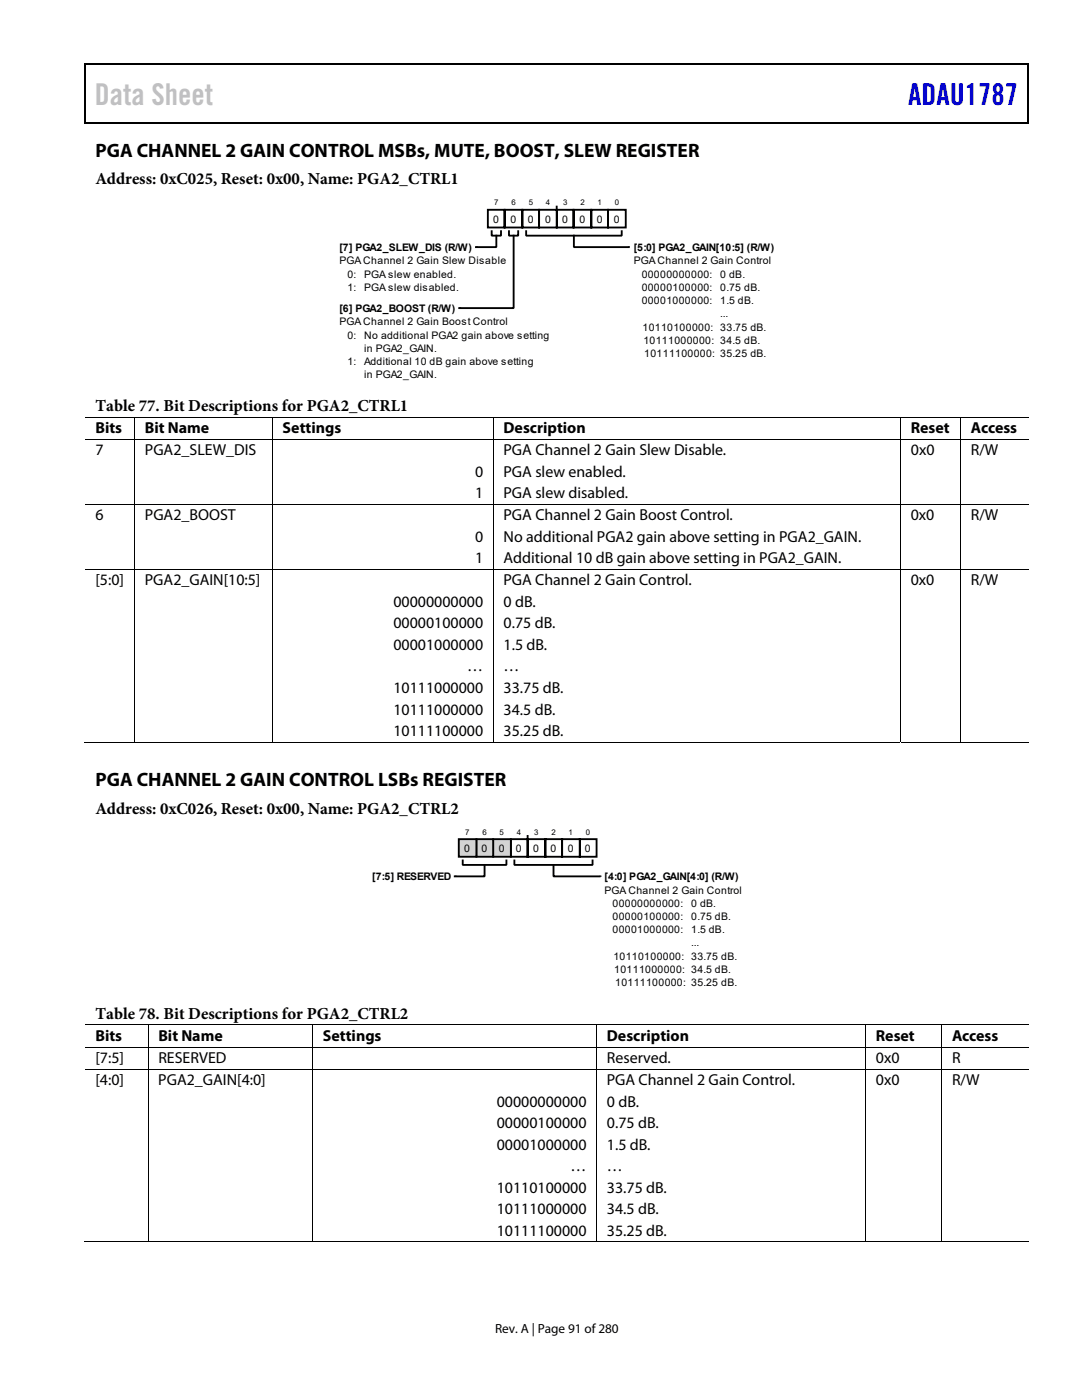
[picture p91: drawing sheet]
<svg xmlns="http://www.w3.org/2000/svg" width="216mm" height="279mm" viewBox="0 0 216 279" stroke-linecap="round" stroke-linejoin="round" font-family="sans-serif">
<defs><g id="words">
<text font-size="6" fill="#c0c0c0" x="18.9" y="21">Data Sheet</text>
<text font-size="6" fill="#00f" x="181.2" y="21">ADAU1787</text>
<g font-size="3.9">
<text x="19" y="31.3">PGA CHANNEL 2 GAIN CONTROL MSBs, MUTE, BOOST, SLEW REGISTER</text>
<text x="19" y="157">PGA CHANNEL 2 GAIN CONTROL LSBs REGISTER</text>
</g>
<g font-size="3.3">
<text x="19" y="36.8">Address: 0xC025, Reset: 0x00, Name: PGA2_CTRL1</text>
<text x="19" y="82">Table 77. Bit Descriptions for PGA2_CTRL1</text>
<text x="19" y="162.4">Address: 0xC026, Reset: 0x00, Name: PGA2_CTRL2</text>
<text x="19" y="203.3">Table 78. Bit Descriptions for PGA2_CTRL2</text>
</g>
<g font-size="3.2">
<text x="19" y="86.5">Bits</text>
<text x="28.9" y="86.5">Bit Name</text>
<text x="56.4" y="86.5">Settings</text>
<text x="100.5" y="86.5">Description</text>
<text x="181.7" y="86.5">Reset</text>
<text x="193.7" y="86.5">Access</text>
<text x="19" y="90.9">7</text>
<text x="28.9" y="90.9">PGA2_SLEW_DIS</text>
<text x="94.8" y="95.2">0</text>
<text x="100.5" y="90.9">PGA Channel 2 Gain Slew Disable.</text>
<text x="100.5" y="95.2">PGA slew enabled.</text>
<text x="181.8" y="90.9">0x0</text>
<text x="193.7" y="90.9">R/W</text>
<text x="94.8" y="99.5">1</text>
<text x="100.5" y="99.5">PGA slew disabled.</text>
<text x="19" y="103.8">6</text>
<text x="28.9" y="103.8">PGA2_BOOST</text>
<text x="100.5" y="103.8">PGA Channel 2 Gain Boost Control.</text>
<text x="181.7" y="103.8">0x0</text>
<text x="193.7" y="103.8">R/W</text>
<text x="94.8" y="108.1">0</text>
<text x="94.8" y="112.4">1</text>
<text x="100.5" y="108.1">No additional PGA2 gain above setting in PGA2_GAIN.</text>
<text x="100.5" y="112.4">Additional 10 dB gain above setting in PGA2_GAIN.</text>
<text x="19" y="116.8">[5:0]</text>
<text x="28.9" y="116.8">PGA2_GAIN[10:5]</text>
<text x="100.4" y="116.8">PGA Channel 2 Gain Control.</text>
<text x="181.7" y="116.8">0x0</text>
<text x="193.7" y="116.8">R/W</text>
<text x="78.5" y="121.1">00000000000</text>
<text x="78.5" y="125.4">00000100000</text>
<text x="100.5" y="121.1">0 dB.</text>
<text x="100.5" y="125.4">0.75 dB.</text>
<text x="78.5" y="129.7">00001000000</text>
<text x="100.5" y="129.7">1.5 dB.</text>
<text x="93.2" y="134">…</text>
<text x="100.5" y="134">…</text>
<text x="78.5" y="138.3">10111000000</text>
<text x="78.5" y="142.6">10111000000</text>
<text x="100.5" y="138.3">33.75 dB.</text>
<text x="100.5" y="142.6">34.5 dB.</text>
<text x="78.5" y="146.9">10111100000</text>
<text x="100.5" y="146.9">35.25 dB.</text>
<text x="19" y="207.8">Bits</text>
<text x="31.6" y="207.8">Bit Name</text>
<text x="64.4" y="207.8">Settings</text>
<text x="121.1" y="207.8">Description</text>
<text x="174.8" y="207.8">Reset</text>
<text x="190" y="207.8">Access</text>
<text x="19" y="212.2">[7:5]</text>
<text x="31.6" y="212.2">RESERVED</text>
<text x="121.1" y="212.2">Reserved.</text>
<text x="174.8" y="212.2">0x0</text>
<text x="190" y="212.2">R</text>
<text x="19" y="216.6">[4:0]</text>
<text x="31.6" y="216.6">PGA2_GAIN[4:0]</text>
<text x="99.1" y="220.9">00000000000</text>
<text x="121.1" y="216.6">PGA Channel 2 Gain Control.</text>
<text x="121.1" y="220.9">0 dB.</text>
<text x="174.8" y="216.6">0x0</text>
<text x="190" y="216.6">R/W</text>
<text x="99.1" y="225.2">00000100000</text>
<text x="121.1" y="225.2">0.75 dB.</text>
<text x="99.1" y="229.5">00001000000</text>
<text x="113.9" y="233.8">…</text>
<text x="121.1" y="233.8">…</text>
<text x="121.1" y="229.5">1.5 dB.</text>
<text x="99.1" y="238.1">10110100000</text>
<text x="121.1" y="238.1">33.75 dB.</text>
<text x="99.1" y="242.4">10111000000</text>
<text x="121.1" y="242.4">34.5 dB.</text>
<text x="99.1" y="246.7">10111100000</text>
<text x="121.1" y="246.7">35.25 dB.</text>
</g>
<text font-size="2.6" x="98.8" y="266">Rev. A | Page 91 of 280</text>
<g font-size="2.1">
<text x="98.4" y="44.4">0</text>
<text x="101.9" y="44.4">0</text>
<text x="105.3" y="44.4">0</text>
<text x="108.8" y="44.4">0</text>
<text x="112.2" y="44.4">0</text>
<text x="115.6" y="44.4">0</text>
<text x="119.1" y="44.4">0</text>
<text x="122.5" y="44.4">0</text>
<text x="67.7" y="50.1">[7] PGA2_SLEW_DIS (R/W)</text>
<text x="67.7" y="52.8">PGA Channel 2 Gain Slew Disable</text>
<text x="126.4" y="50.1">[5:0] PGA2_GAIN[10:5] (R/W)</text>
<text x="126.4" y="52.8">PGA Channel 2 Gain Control</text>
<text x="69.3" y="58.1">1:</text>
<text x="69.3" y="55.4">0:</text>
<text x="72.7" y="58.1">PGA slew disabled.</text>
<text x="72.7" y="55.4">PGA slew enabled.</text>
<text x="128" y="58.1">00000100000:</text>
<text x="128" y="55.4">00000000000:</text>
<text x="143.7" y="58.1">0.75 dB.</text>
<text x="143.7" y="55.4">0 dB.</text>
<text x="67.7" y="62.3">[6] PGA2_BOOST (R/W)</text>
<text x="67.7" y="64.9">PGA Channel 2 Gain Boost Control</text>
<text x="128" y="60.7">00001000000:</text>
<text x="128.2" y="66">10110100000: 33.75 dB.</text>
<text x="143.7" y="60.7">1.5 dB.</text>
<text x="143.7" y="63.4">...</text>
<text x="69.3" y="67.6">0:</text>
<text x="72.7" y="70.2">in PGA2_GAIN.</text>
<text x="72.7" y="67.6">No additional PGA2 gain above setting</text>
<text x="128.4" y="68.6">10111000000: 34.5 dB.</text>
<text x="128.6" y="71.3">10111100000: 35.25 dB.</text>
<text x="69.3" y="72.9">1:</text>
<text x="72.7" y="75.5">in PGA2_GAIN.</text>
<text x="72.7" y="72.9">Additional 10 dB gain above setting</text>
<text x="92.6" y="170">0</text>
<text x="96.1" y="170">0</text>
<text x="99.5" y="170">0</text>
<text x="103" y="170">0</text>
<text x="106.4" y="170">0</text>
<text x="109.8" y="170">0</text>
<text x="113.3" y="170">0</text>
<text x="116.7" y="170">0</text>
<text x="74.3" y="175.7">[7:5] RESERVED</text>
<text x="120.6" y="175.7">[4:0] PGA2_GAIN[4:0] (R/W)</text>
<text x="120.6" y="178.3">PGA Channel 2 Gain Control</text>
<text x="122.2" y="183.6">00000100000:</text>
<text x="122.2" y="181">00000000000:</text>
<text x="137.9" y="183.6">0.75 dB.</text>
<text x="137.9" y="181">0 dB.</text>
<text x="122.2" y="186.2">00001000000:</text>
<text x="122.4" y="191.5">10110100000: 33.75 dB.</text>
<text x="137.9" y="186.2">1.5 dB.</text>
<text x="137.9" y="188.9">...</text>
<text x="122.6" y="194.2">10111000000: 34.5 dB.</text>
<text x="122.7" y="196.8">10111100000: 35.25 dB.</text>
</g>
<g font-size="1.6">
<text x="98.6" y="41">7</text>
<text x="102" y="41">6</text>
<text x="105.5" y="41">5</text>
<text x="108.9" y="41">4</text>
<text x="112.4" y="41">3</text>
<text x="115.8" y="41">2</text>
<text x="119.3" y="41">1</text>
<text x="122.7" y="41">0</text>
<text x="92.8" y="166.6">7</text>
<text x="96.3" y="166.6">6</text>
<text x="99.7" y="166.6">5</text>
<text x="103.1" y="166.6">4</text>
<text x="106.6" y="166.6">3</text>
<text x="110" y="166.6">2</text>
<text x="113.5" y="166.6">1</text>
<text x="116.9" y="166.6">0</text>
</g>
</g></defs>
<path d="M16.9 12.7h.2v1h-.2zM205.1 12.7h.2v1h-.2zM205.1 12.7h.2v.3h-.2zM82.3 24.4h.2v.3h-.2zM205.1 24.4h.2v.3h-.2z" fill="#000"/>
<path d="M16.9 12.8h188.2M17 13.7v11M205.2 13.7v11M205.1 24.5h-188.2" fill="none" stroke="#000" stroke-width=".25"/>
<g fill="none" stroke="#000" stroke-width=".37">
<path d="M97.3 41.9h3.4v3.5h-3.4zM98.1 46.1v.9h1.9v-.9M99 47v2.3h-4M100.7 41.9h3.5v3.5h-3.5zM101.6 46.1v.9h1.8v-.9M102.5 47v14.5h-10.9M104.2 41.9h3.4v3.5h-3.4zM105 46.1v.9h19.1v-.9M107.6 41.9h3.5v3.5h-3.5zM111.1 41.2v.7M111.1 41.9h3.3v3.5h-3.3zM114.4 41.9h3.6v3.5h-3.6z"/>
<path d="M114.5 47v2.3h11M118 41.9h3.3v3.5h-3.3zM121.3 41.9h3.6v3.5h-3.6zM101.9 167.5h3.4v3.5h-3.4zM105.3 167.5h3.5v3.5h-3.5zM108.8 167.5h3.4v3.5h-3.4zM112.2 167.5h3.5v3.5h-3.5zM115.7 167.5h3.3v3.5h-3.3z"/>
</g>
<g fill="none" stroke="#000" stroke-width=".2">
<path d="M95.1 49.3h.1M125.4 49.3h.1M91.7 61.4h.1M17 83.2h188.2M17 87.7h188.2M26.9 83.3v4.3M26.9 87.7v12.9M54.4 83.3v4.3M54.4 87.7v12.9M98.4 83.3v4.3M98.4 87.7v12.9M179.7 83.3v4.3"/>
<path d="M179.7 87.7v12.9M191.7 83.3v4.3M191.7 87.7v12.9M17 100.6h188.2M17 113.6h188.2M26.9 100.7v12.9M26.9 113.7v34.4M54.4 100.7v12.9M54.4 113.7v34.4M98.4 100.7v12.9M98.4 113.7v34.4M179.7 100.7v12.9"/>
<path d="M179.7 113.7v34.4M191.7 100.7v12.9M191.7 113.7v34.4M16.8 148.1h10M26.9 148.1h27.4M54.4 148.1h44M98.5 148.1h81.2M179.7 148.1h11.9M191.7 148.1h13.5"/>
</g>
<path d="M98.4 167.5h3.5v3.5h-3.5z" fill="#d3d3d3"/>
<path d="M98.4 167.5h3.5v3.5h-3.5z" fill="none" stroke="#000" stroke-width=".37"/>
<path d="M95.1 167.5h3.3v3.5h-3.3z" fill="#d3d3d3"/>
<path d="M95.1 167.5h3.3v3.5h-3.3z" fill="none" stroke="#000" stroke-width=".37"/>
<path d="M91.5 167.5h3.6v3.5h-3.6z" fill="#d3d3d3"/>
<path d="M91.5 167.5h3.6v3.5h-3.6zM92.3 171.7v.9h8.7v-.9M96.7 172.6v2.3h-6M102.6 171.7v.9h15.6v-.9M105.3 166.8v.7M110.4 172.6v2.3h9.3" fill="none" stroke="#000" stroke-width=".37"/>
<g fill="none" stroke="#000" stroke-width=".2">
<path d="M90.8 174.9h.1M119.7 174.9h.1M17 204.6h188.2M17 209h188.2M17 213.4h188.2M29.6 204.6v4.4M29.6 209v4.3M29.6 213.4v34.5M62.4 204.6v4.4M62.4 209v4.3M62.4 213.4v34.5M119.1 204.6v4.4"/>
<path d="M119.1 209v4.3M119.1 213.4v34.5M172.7 204.6v4.4M172.7 209v4.3M172.7 213.4v34.5M187.9 204.6v4.4M187.9 209v4.3M187.9 213.4v34.5M16.8 247.8h12.7M29.6 247.8h32.8M62.4 247.8h56.6M119.1 247.8h53.6"/>
<path d="M172.8 247.8h15.1M188 247.8h17.2"/>
</g>
<use href="#words"/>
</svg>
